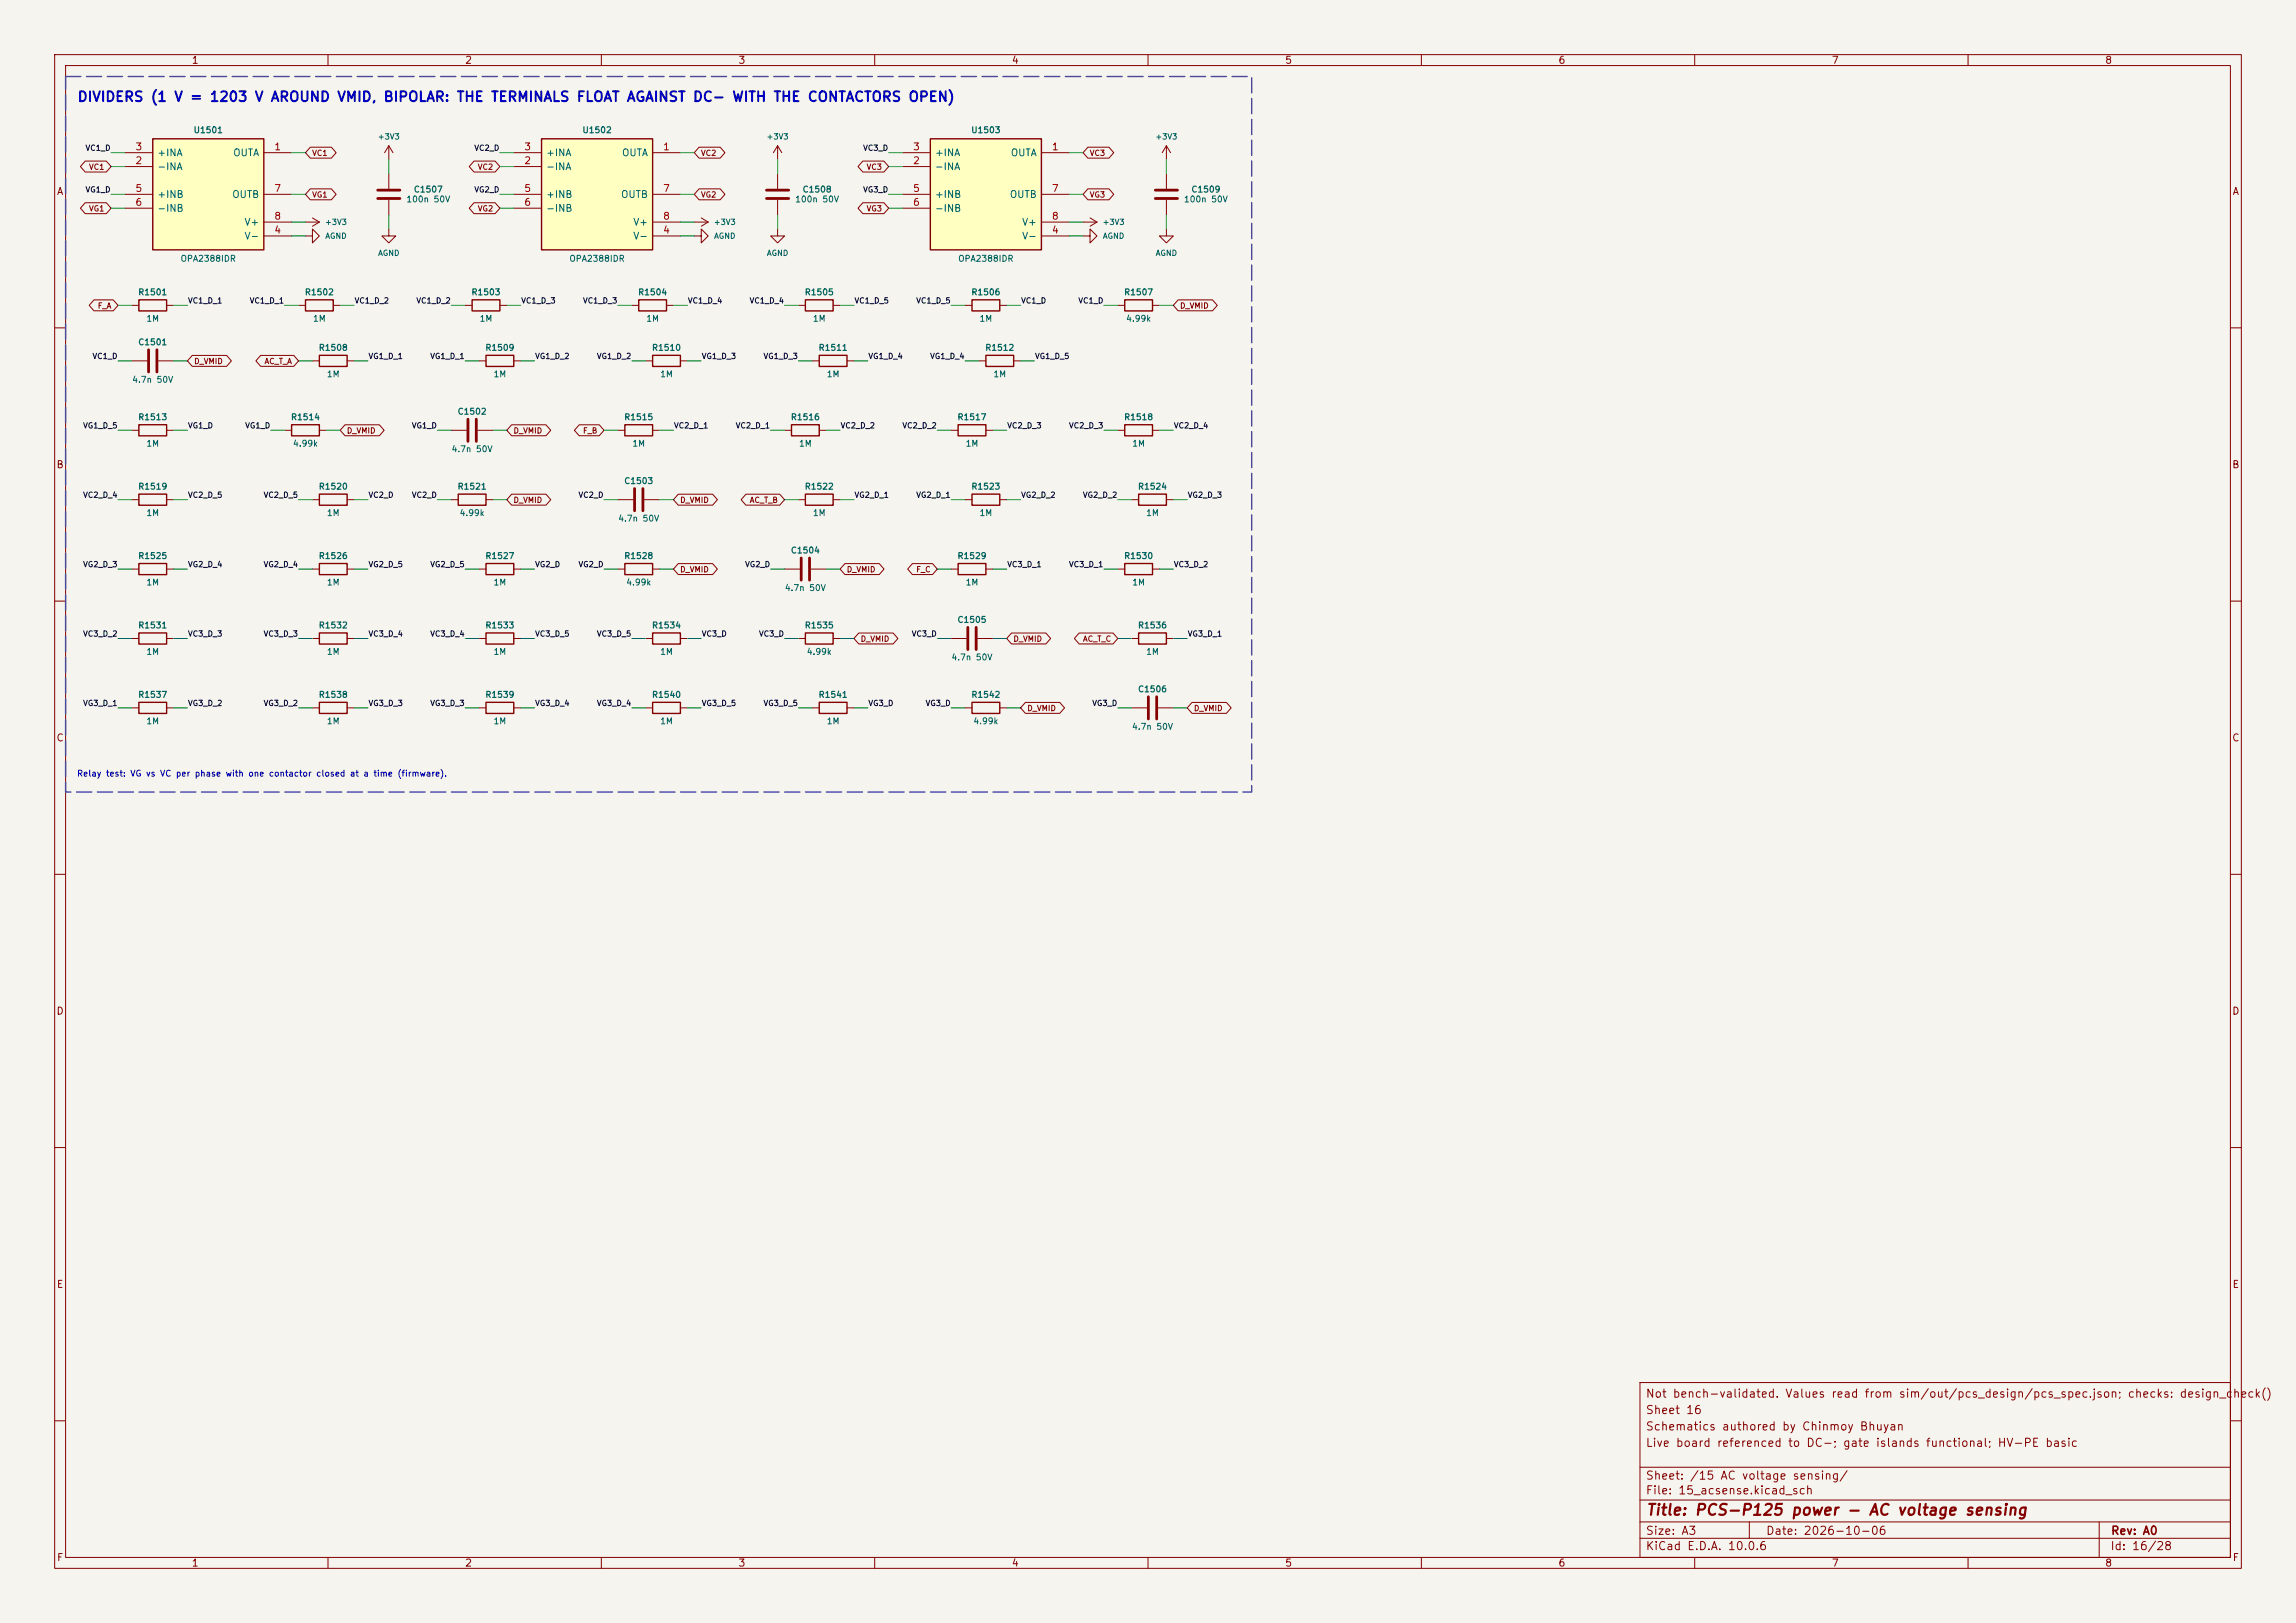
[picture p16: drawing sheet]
<svg xmlns="http://www.w3.org/2000/svg" width="420mm" height="297mm" viewBox="0 0 420 297" stroke-linecap="round" stroke-linejoin="round" font-family="sans-serif">
<defs><g id="words">
<text font-size="2" fill="#840000" x="301" y="277.8">Title: PCS-P125 power - AC voltage sensing</text>
<text font-size="1.8" fill="#0000c2" x="14.1" y="19.1">DIVIDERS (1 V = 1203 V AROUND VMID, BIPOLAR: THE TERMINALS FLOAT AGAINST DC- WITH THE CONTACTORS OPEN)</text>
<g font-size="1.5" fill="#840000">
<text x="300.9" y="256.1">Not bench-validated. Values read from sim/out/pcs_design/pcs_spec.json; checks: design_check()</text>
<text x="300.9" y="262.1">Schematics authored by Chinmoy Bhuyan</text>
<text x="300.9" y="259.1">Sheet 16</text>
<text x="300.9" y="265.1">Live board referenced to DC-; gate islands functional; HV-PE basic</text>
<text x="300.9" y="273.8">File: 15_acsense.kicad_sch</text>
<text x="300.9" y="271.1">Sheet: /15 AC voltage sensing/</text>
<text x="300.9" y="281.2">Size: A3</text>
<text x="322.9" y="281.2">Date: 2026-10-06</text>
<text x="386" y="281.2">Rev: A0</text>
<text x="300.9" y="284">KiCad E.D.A. 10.0.6</text>
<text x="385.9" y="284">Id: 16/28</text>
</g>
<g font-size="1.3" fill="#840000">
<text x="35" y="12">1</text>
<text x="85" y="12">2</text>
<text x="135" y="12">3</text>
<text x="185" y="12">4</text>
<text x="235" y="12">5</text>
<text x="285" y="12">6</text>
<text x="335" y="12">7</text>
<text x="385" y="12">8</text>
<text x="10.3" y="36">A</text>
<text x="408.3" y="36">A</text>
<text x="10.2" y="86">B</text>
<text x="408.2" y="86">B</text>
<text x="10.2" y="136">C</text>
<text x="408.2" y="136">C</text>
<text x="10.2" y="186">D</text>
<text x="408.2" y="186">D</text>
<text x="10.3" y="236">E</text>
<text x="408.3" y="236">E</text>
<text x="10.3" y="286">F</text>
<text x="35" y="287">1</text>
<text x="85" y="287">2</text>
<text x="135" y="287">3</text>
<text x="185" y="287">4</text>
<text x="235" y="287">5</text>
<text x="285" y="287">6</text>
<text x="335" y="287">7</text>
<text x="385" y="287">8</text>
<text x="408.3" y="286">F</text>
</g>
<g font-size="1.3" fill="#a90000">
<text x="24.7" y="27.8">3</text>
<text x="50.1" y="27.8">1</text>
<text x="95.8" y="27.8">3</text>
<text x="121.2" y="27.8">1</text>
<text x="166.9" y="27.8">3</text>
<text x="192.3" y="27.8">1</text>
<text x="24.7" y="30.3">2</text>
<text x="24.7" y="35.4">5</text>
<text x="50.1" y="35.4">7</text>
<text x="95.8" y="30.3">2</text>
<text x="95.8" y="35.4">5</text>
<text x="121.2" y="35.4">7</text>
<text x="166.9" y="30.3">2</text>
<text x="166.9" y="35.4">5</text>
<text x="192.3" y="35.4">7</text>
<text x="24.7" y="38">6</text>
<text x="50.1" y="40.5">8</text>
<text x="95.8" y="38">6</text>
<text x="121.2" y="40.5">8</text>
<text x="166.9" y="38">6</text>
<text x="192.3" y="40.5">8</text>
<text x="50.1" y="43">4</text>
<text x="121.2" y="43">4</text>
<text x="192.3" y="43">4</text>
</g>
<g font-size="1.3" fill="#006464">
<text x="28.7" y="28.9">+INA</text>
<text x="42.6" y="28.9">OUTA</text>
<text x="99.8" y="28.9">+INA</text>
<text x="113.7" y="28.9">OUTA</text>
<text x="170.9" y="28.9">+INA</text>
<text x="184.8" y="28.9">OUTA</text>
<text x="28.7" y="31.4">-INA</text>
<text x="99.8" y="31.4">-INA</text>
<text x="170.9" y="31.4">-INA</text>
<text x="28.7" y="36.5">+INB</text>
<text x="28.7" y="39.1">-INB</text>
<text x="42.4" y="36.5">OUTB</text>
<text x="44.6" y="41.6">V+</text>
<text x="99.8" y="36.5">+INB</text>
<text x="99.8" y="39.1">-INB</text>
<text x="113.5" y="36.5">OUTB</text>
<text x="115.7" y="41.6">V+</text>
<text x="170.9" y="36.5">+INB</text>
<text x="170.9" y="39.1">-INB</text>
<text x="184.6" y="36.5">OUTB</text>
<text x="186.8" y="41.6">V+</text>
<text x="44.6" y="44.1">V-</text>
<text x="115.7" y="44.1">V-</text>
<text x="186.8" y="44.1">V-</text>
</g>
<g font-size="1.1" fill="#006464">
<text x="35.3" y="24.6">U1501</text>
<text x="106.4" y="24.6">U1502</text>
<text x="177.6" y="24.6">U1503</text>
<text x="75.6" y="35.5">C1507</text>
<text x="146.7" y="35.5">C1508</text>
<text x="217.8" y="35.5">C1509</text>
<text x="74.2" y="37.3">100n 50V</text>
<text x="145.4" y="37.3">100n 50V</text>
<text x="216.5" y="37.3">100n 50V</text>
<text x="32.9" y="48.2">OPA2388IDR</text>
<text x="104.1" y="48.2">OPA2388IDR</text>
<text x="175.2" y="48.2">OPA2388IDR</text>
<text x="25.2" y="54.3">R1501</text>
<text x="26.7" y="59.1">1M</text>
<text x="55.7" y="54.3">R1502</text>
<text x="57.2" y="59.1">1M</text>
<text x="86.1" y="54.3">R1503</text>
<text x="87.6" y="59.1">1M</text>
<text x="116.6" y="54.3">R1504</text>
<text x="118.1" y="59.1">1M</text>
<text x="147.1" y="54.3">R1505</text>
<text x="148.6" y="59.1">1M</text>
<text x="177.6" y="54.3">R1506</text>
<text x="179.1" y="59.1">1M</text>
<text x="205.5" y="54.3">R1507</text>
<text x="205.9" y="59.1">4.99k</text>
<text x="25.2" y="63.4">C1501</text>
<text x="58.2" y="64.5">R1508</text>
<text x="88.7" y="64.5">R1509</text>
<text x="119.2" y="64.5">R1510</text>
<text x="149.6" y="64.5">R1511</text>
<text x="180.1" y="64.5">R1512</text>
<text x="24.1" y="70.3">4.7n 50V</text>
<text x="59.7" y="69.3">1M</text>
<text x="90.2" y="69.3">1M</text>
<text x="120.7" y="69.3">1M</text>
<text x="151.1" y="69.3">1M</text>
<text x="181.6" y="69.3">1M</text>
<text x="25.2" y="77.2">R1513</text>
<text x="53.1" y="77.2">R1514</text>
<text x="83.6" y="76.1">C1502</text>
<text x="114.1" y="77.2">R1515</text>
<text x="144.6" y="77.2">R1516</text>
<text x="175" y="77.2">R1517</text>
<text x="205.5" y="77.2">R1518</text>
<text x="26.7" y="82">1M</text>
<text x="53.5" y="82">4.99k</text>
<text x="82.5" y="83">4.7n 50V</text>
<text x="115.6" y="82">1M</text>
<text x="146.1" y="82">1M</text>
<text x="176.5" y="82">1M</text>
<text x="207" y="82">1M</text>
<text x="25.2" y="89.9">R1519</text>
<text x="58.2" y="89.9">R1520</text>
<text x="83.6" y="89.9">R1521</text>
<text x="114.1" y="88.8">C1503</text>
<text x="147.1" y="89.9">R1522</text>
<text x="177.6" y="89.9">R1523</text>
<text x="208.1" y="89.9">R1524</text>
<text x="26.7" y="94.7">1M</text>
<text x="59.7" y="94.7">1M</text>
<text x="84" y="94.7">4.99k</text>
<text x="113" y="95.7">4.7n 50V</text>
<text x="148.6" y="94.7">1M</text>
<text x="179.1" y="94.7">1M</text>
<text x="209.6" y="94.7">1M</text>
<text x="144.6" y="101.5">C1504</text>
<text x="25.2" y="102.6">R1525</text>
<text x="26.7" y="107.4">1M</text>
<text x="58.2" y="102.6">R1526</text>
<text x="59.7" y="107.4">1M</text>
<text x="88.7" y="102.6">R1527</text>
<text x="90.2" y="107.4">1M</text>
<text x="114.1" y="102.6">R1528</text>
<text x="114.5" y="107.4">4.99k</text>
<text x="175" y="102.6">R1529</text>
<text x="176.5" y="107.4">1M</text>
<text x="205.5" y="102.6">R1530</text>
<text x="207" y="107.4">1M</text>
<text x="143.5" y="108.4">4.7n 50V</text>
<text x="25.2" y="115.3">R1531</text>
<text x="58.2" y="115.3">R1532</text>
<text x="88.7" y="115.3">R1533</text>
<text x="119.2" y="115.3">R1534</text>
<text x="147.1" y="115.3">R1535</text>
<text x="175" y="114.2">C1505</text>
<text x="208.1" y="115.3">R1536</text>
<text x="26.7" y="120.1">1M</text>
<text x="59.7" y="120.1">1M</text>
<text x="90.2" y="120.1">1M</text>
<text x="120.7" y="120.1">1M</text>
<text x="147.5" y="120.1">4.99k</text>
<text x="173.9" y="121.1">4.7n 50V</text>
<text x="209.6" y="120.1">1M</text>
<text x="25.2" y="128">R1537</text>
<text x="58.2" y="128">R1538</text>
<text x="88.7" y="128">R1539</text>
<text x="119.2" y="128">R1540</text>
<text x="149.6" y="128">R1541</text>
<text x="177.6" y="128">R1542</text>
<text x="208.1" y="126.9">C1506</text>
<text x="26.7" y="132.8">1M</text>
<text x="59.7" y="132.8">1M</text>
<text x="90.2" y="132.8">1M</text>
<text x="120.7" y="132.8">1M</text>
<text x="151.1" y="132.8">1M</text>
<text x="178" y="132.8">4.99k</text>
<text x="207" y="133.8">4.7n 50V</text>
</g>
<text font-size="1.1" fill="#0000c2" x="14" y="142.4">Relay test: VG vs VC per phase with one contactor closed at a time (firmware).</text>
<g font-size="1" fill="#0f0f0f">
<text x="15.5" y="27.8">VC1_D</text>
<text x="86.7" y="27.8">VC2_D</text>
<text x="157.8" y="27.8">VC3_D</text>
<text x="15.5" y="35.5">VG1_D</text>
<text x="86.7" y="35.5">VG2_D</text>
<text x="157.8" y="35.5">VG3_D</text>
<text x="34.3" y="55.8">VC1_D_1</text>
<text x="45.6" y="55.8">VC1_D_1</text>
<text x="64.8" y="55.8">VC1_D_2</text>
<text x="76.1" y="55.8">VC1_D_2</text>
<text x="95.3" y="55.8">VC1_D_3</text>
<text x="106.5" y="55.8">VC1_D_3</text>
<text x="125.7" y="55.8">VC1_D_4</text>
<text x="137" y="55.8">VC1_D_4</text>
<text x="156.2" y="55.8">VC1_D_5</text>
<text x="167.5" y="55.8">VC1_D_5</text>
<text x="186.7" y="55.8">VC1_D</text>
<text x="197.2" y="55.8">VC1_D</text>
<text x="16.8" y="65.9">VC1_D</text>
<text x="67.3" y="65.9">VG1_D_1</text>
<text x="78.6" y="65.9">VG1_D_1</text>
<text x="97.8" y="65.9">VG1_D_2</text>
<text x="109.1" y="65.9">VG1_D_2</text>
<text x="128.3" y="65.9">VG1_D_3</text>
<text x="139.6" y="65.9">VG1_D_3</text>
<text x="158.8" y="65.9">VG1_D_4</text>
<text x="170" y="65.9">VG1_D_4</text>
<text x="189.2" y="65.9">VG1_D_5</text>
<text x="15.1" y="78.6">VG1_D_5</text>
<text x="34.3" y="78.6">VG1_D</text>
<text x="44.8" y="78.6">VG1_D</text>
<text x="75.2" y="78.6">VG1_D</text>
<text x="123.2" y="78.6">VC2_D_1</text>
<text x="134.5" y="78.6">VC2_D_1</text>
<text x="153.7" y="78.6">VC2_D_2</text>
<text x="165" y="78.6">VC2_D_2</text>
<text x="184.2" y="78.6">VC2_D_3</text>
<text x="195.4" y="78.6">VC2_D_3</text>
<text x="214.6" y="78.6">VC2_D_4</text>
<text x="15.1" y="91.3">VC2_D_4</text>
<text x="34.3" y="91.3">VC2_D_5</text>
<text x="48.1" y="91.3">VC2_D_5</text>
<text x="67.3" y="91.3">VC2_D</text>
<text x="75.2" y="91.3">VC2_D</text>
<text x="105.7" y="91.3">VC2_D</text>
<text x="156.2" y="91.3">VG2_D_1</text>
<text x="167.5" y="91.3">VG2_D_1</text>
<text x="186.7" y="91.3">VG2_D_2</text>
<text x="198" y="91.3">VG2_D_2</text>
<text x="217.2" y="91.3">VG2_D_3</text>
<text x="15.1" y="104">VG2_D_3</text>
<text x="34.3" y="104">VG2_D_4</text>
<text x="48.1" y="104">VG2_D_4</text>
<text x="67.3" y="104">VG2_D_5</text>
<text x="78.6" y="104">VG2_D_5</text>
<text x="97.8" y="104">VG2_D</text>
<text x="105.7" y="104">VG2_D</text>
<text x="136.2" y="104">VG2_D</text>
<text x="184.2" y="104">VC3_D_1</text>
<text x="195.4" y="104">VC3_D_1</text>
<text x="214.6" y="104">VC3_D_2</text>
<text x="15.1" y="116.7">VC3_D_2</text>
<text x="34.3" y="116.7">VC3_D_3</text>
<text x="48.1" y="116.7">VC3_D_3</text>
<text x="67.3" y="116.7">VC3_D_4</text>
<text x="78.6" y="116.7">VC3_D_4</text>
<text x="97.8" y="116.7">VC3_D_5</text>
<text x="109.1" y="116.7">VC3_D_5</text>
<text x="128.3" y="116.7">VC3_D</text>
<text x="138.7" y="116.7">VC3_D</text>
<text x="166.7" y="116.7">VC3_D</text>
<text x="217.2" y="116.7">VG3_D_1</text>
<text x="15.1" y="129.4">VG3_D_1</text>
<text x="34.3" y="129.4">VG3_D_2</text>
<text x="48.1" y="129.4">VG3_D_2</text>
<text x="67.3" y="129.4">VG3_D_3</text>
<text x="78.6" y="129.4">VG3_D_3</text>
<text x="97.8" y="129.4">VG3_D_4</text>
<text x="109.1" y="129.4">VG3_D_4</text>
<text x="128.3" y="129.4">VG3_D_5</text>
<text x="139.6" y="129.4">VG3_D_5</text>
<text x="158.8" y="129.4">VG3_D</text>
<text x="169.2" y="129.4">VG3_D</text>
<text x="199.7" y="129.4">VG3_D</text>
</g>
<g font-size="1" fill="#840000">
<text x="57" y="28.8">VC1</text>
<text x="128.1" y="28.8">VC2</text>
<text x="199.2" y="28.8">VC3</text>
<text x="16.2" y="31.3">VC1</text>
<text x="87.3" y="31.3">VC2</text>
<text x="158.4" y="31.3">VC3</text>
<text x="16.2" y="38.9">VG1</text>
<text x="57" y="36.4">VG1</text>
<text x="87.3" y="38.9">VG2</text>
<text x="128.1" y="36.4">VG2</text>
<text x="158.4" y="38.9">VG3</text>
<text x="199.2" y="36.4">VG3</text>
<text x="17.8" y="56.7">F_A</text>
<text x="215.8" y="56.7">D_VMID</text>
<text x="35.4" y="66.9">D_VMID</text>
<text x="48.3" y="66.9">AC_T_A</text>
<text x="63.4" y="79.6">D_VMID</text>
<text x="93.8" y="79.6">D_VMID</text>
<text x="106.5" y="79.6">F_B</text>
<text x="93.8" y="92.3">D_VMID</text>
<text x="124.3" y="92.3">D_VMID</text>
<text x="137" y="92.3">AC_T_B</text>
<text x="124.3" y="105">D_VMID</text>
<text x="154.8" y="105">D_VMID</text>
<text x="167.5" y="105">F_C</text>
<text x="157.3" y="117.7">D_VMID</text>
<text x="185.3" y="117.7">D_VMID</text>
<text x="198" y="117.7">AC_T_C</text>
<text x="187.8" y="130.4">D_VMID</text>
<text x="218.3" y="130.4">D_VMID</text>
</g>
<g font-size="1" fill="#006464">
<text x="69" y="25.8">+3V3</text>
<text x="140.1" y="25.8">+3V3</text>
<text x="211.3" y="25.8">+3V3</text>
<text x="59.4" y="41.4">+3V3</text>
<text x="130.5" y="41.4">+3V3</text>
<text x="201.6" y="41.4">+3V3</text>
<text x="59.4" y="43.9">AGND</text>
<text x="69.1" y="47.1">AGND</text>
<text x="130.5" y="43.9">AGND</text>
<text x="140.2" y="47.1">AGND</text>
<text x="201.6" y="43.9">AGND</text>
<text x="211.3" y="47.1">AGND</text>
</g>
</g></defs>
<path d="M0 0h420v297h-420z" fill="#f5f4ef" stroke="#f5f4ef" stroke-width=".18"/>
<g fill="none" stroke="#840000" stroke-width=".18">
<path d="M10 10h400v277h-400zM12 12h396v273h-396zM60 10v2M110 10v2M160 10v2M210 10v2M260 10v2M310 10v2M360 10v2M85.1 55.9h1.3M91.4 55.9h1.3M146 55.9h1.3"/>
<path d="M152.4 55.9h1.3M10 60h2M87.6 66h1.3M94 66h1.2M113 78.7h1.3M119.4 78.7h1.2M174 78.7h1.3M180.3 78.7h1.3M408 60h2M207 91.4h1.3M213.4 91.4h1.2M10 110h2"/>
<path d="M207 116.8h1.3M213.4 116.8h1.2M408 110h2M176.5 129.5h1.3M182.9 129.5h1.2M207 129.5h2.8M211.8 129.5h2.8M10 160h2M408 160h2M10 210h2M408 210h2M300 253h108v32h-108z"/>
<path d="M10 260h2M300 278.5h108M300 274.5h108M300 268.5h108M320 278.5v3M384 278.5v6.5M408 260h2M60 285v2M110 285v2M160 285v2M210 285v2M260 285v2"/>
<path d="M300 281.5h108M310 285v2M360 285v2"/>
</g>
<path d="M86.4 54.9h5v2h-5zM147.3 54.9h5.1v2h-5.1zM88.9 65h5.1v2.1h-5.1zM114.3 77.7h5.1v2.1h-5.1zM175.3 77.7h5v2.1h-5zM208.3 90.4h5.1v2.1h-5.1zM208.3 115.8h5.1v2.1h-5.1zM177.8 128.5h5.1v2.1h-5.1z" fill="none" stroke="#840000" stroke-width=".25"/>
<path d="M210.1 127.5v4.1M211.6 127.5v4.1" fill="none" stroke="#840000" stroke-width=".51"/>
<path d="M170.2 25.4h20.3v20.3h-20.3z" fill="#ffffc2"/>
<path d="M170.2 25.4h20.3v20.3h-20.3zM147.3 90.4h5.1v2.1h-5.1zM147.3 115.8h5.1v2.1h-5.1zM175.3 103.1h5v2.1h-5zM149.9 128.5h5v2.1h-5z" fill="none" stroke="#840000" stroke-width=".25"/>
<g fill="none" stroke="#840000" stroke-width=".18">
<path d="M142.2 26.7l-.7 1.2M142.2 26.7l.8 1.2M142.2 26.7v2.5M165.1 27.9h5.1M165.1 30.5h5.1M165.1 35.6h5.1M165.1 38.1h5.1M190.5 27.9h5.1M190.5 35.6h5.1M213.4 31.8v2.7M213.4 36.6v2.8M71.1 41.9v1.3h1.3l-1.3 1.3-1.3-1.3h1.3"/>
<path d="M190.5 43.2h5.1M190.5 40.6h5.1M213.4 41.9v1.3h1.2l-1.2 1.3-1.3-1.3h1.3M146 91.4h1.3M152.4 91.4h1.3M143.5 104.1h2.8M146 116.8h1.3M148.3 104.1h2.8M152.4 116.8h1.3M174 104.1h1.3M174 116.8h2.8M178.8 116.8h2.8"/>
<path d="M180.3 104.1h1.3M148.6 129.5h1.3M154.9 129.5h1.3"/>
</g>
<path d="M211.3 34.8h4.1M211.3 36.3h4.1M146.6 102.1v4.1M148.1 102.1v4.1M177 114.8v4.1M178.6 114.8v4.1" fill="none" stroke="#840000" stroke-width=".51"/>
<path d="M27.9 25.4h20.4v20.3h-20.4z" fill="#ffffc2"/>
<path d="M27.9 25.4h20.4v20.3h-20.4zM177.8 90.4h5.1v2.1h-5.1z" fill="none" stroke="#840000" stroke-width=".25"/>
<g fill="none" stroke="#840000" stroke-width=".18">
<path d="M22.9 27.9h5M22.9 30.5h5M22.9 35.6h5M22.9 38.1h5M48.3 27.9h5M48.3 35.6h5M213.4 26.7l-.8 1.2M213.4 26.7l.7 1.2M213.4 26.7v2.5M48.3 43.2h5M48.3 40.6h5M176.5 91.4h1.3"/>
<path d="M182.9 91.4h1.2"/>
</g>
<path d="M99.1 25.4h20.3v20.3h-20.3z" fill="#ffffc2"/>
<g fill="none" stroke="#840000" stroke-width=".25">
<path d="M99.1 25.4h20.3v20.3h-20.3zM25.4 54.9h5.1v2h-5.1zM55.9 54.9h5.1v2h-5.1zM116.8 54.9h5.1v2h-5.1zM177.8 54.9h5.1v2h-5.1zM205.7 54.9h5.1v2h-5.1zM25.4 77.7h5.1v2.1h-5.1zM53.3 77.7h5.1v2.1h-5.1zM58.4 65h5.1v2.1h-5.1zM119.4 65h5.1v2.1h-5.1zM144.8 77.7h5.1v2.1h-5.1zM149.9 65h5v2.1h-5z"/>
<path d="M180.3 65h5.1v2.1h-5.1zM205.7 77.7h5.1v2.1h-5.1zM25.4 90.4h5.1v2.1h-5.1zM58.4 90.4h5.1v2.1h-5.1zM83.8 90.4h5.1v2.1h-5.1zM25.4 115.8h5.1v2.1h-5.1zM25.4 103.1h5.1v2.1h-5.1zM58.4 115.8h5.1v2.1h-5.1zM58.4 103.1h5.1v2.1h-5.1zM88.9 103.1h5.1v2.1h-5.1zM88.9 115.8h5.1v2.1h-5.1zM114.3 103.1h5.1v2.1h-5.1z"/>
<path d="M119.4 115.8h5.1v2.1h-5.1zM205.7 103.1h5.1v2.1h-5.1zM25.4 128.5h5.1v2.1h-5.1zM58.4 128.5h5.1v2.1h-5.1zM88.9 128.5h5.1v2.1h-5.1zM119.4 128.5h5.1v2.1h-5.1z"/>
</g>
<g fill="none" stroke="#840000" stroke-width=".18">
<path d="M15.6 29.5h3.8l.9 1-.9 1h-3.8l-.9-1zM15.6 37.1h3.8l.9 1-.9 1h-3.8l-.9-1zM56.8 26.9h3.8l.9 1-.9 1h-3.8l-.9-1zM56.8 34.6h3.8l.9 1-.9 1h-3.8l-.9-1zM57.1 39.9l1.3 .7M71.1 26.7l-.7 1.2M71.1 26.7l.8 1.2M71.1 26.7v2.5M71.1 31.8v2.7M71.1 36.6v2.8M86.7 37.1h3.9l.8 1-.8 1h-3.9l-.9-1zM86.7 29.5h3.9l.8 1-.8 1h-3.9l-.9-1z"/>
<path d="M94 27.9h5.1M94 30.5h5.1M94 35.6h5.1M94 38.1h5.1M119.4 27.9h5.1M119.4 35.6h5.1M127.9 34.6h3.8l.9 1-.9 1h-3.8l-.9-1zM127.9 26.9h3.8l.9 1-.9 1h-3.8l-.9-1zM128.3 39.9l1.2 .7M142.2 31.8v2.7M142.2 36.6v2.8M157.8 37.1h3.9l.9 1-.9 1h-3.9l-.8-1z"/>
<path d="M157.8 29.5h3.9l.9 1-.9 1h-3.9l-.8-1zM199 26.9h3.9l.8 1-.8 1h-3.9l-.9-1zM199 34.6h3.9l.8 1-.8 1h-3.9l-.9-1zM199.4 39.9l1.3 .7M17.2 54.9h3.5l.9 1-.9 1h-3.5l-.9-1zM24.1 55.9h1.3M30.5 55.9h1.2M54.6 55.9h1.3M55.9 43.2h1.2v-1.3l1.3 1.3-1.3 1.3v-1.3M55.9 40.6h2.5M58.4 40.6l-1.3 .8M61 55.9h1.2"/>
<path d="M115.6 55.9h1.2M119.4 43.2h5.1M119.4 40.6h5.1M121.9 55.9h1.3M127 43.2h1.3v-1.3l1.2 1.3-1.2 1.3v-1.3M127 40.6h2.5M129.5 40.6l-1.2 .8M142.2 41.9v1.3h1.3l-1.3 1.3-1.2-1.3h1.2M176.5 55.9h1.3M182.9 55.9h1.2M198.1 43.2h1.3v-1.3l1.3 1.3-1.3 1.3v-1.3M198.1 40.6h2.6"/>
<path d="M200.7 40.6l-1.3 .8M204.5 55.9h1.2M210.8 55.9h1.3M215.5 54.9h6.3l.9 1-.9 1h-6.3l-.9-1zM24.1 78.7h1.3M24.1 66h2.8M29 66h2.7M30.5 78.7h1.2M35.2 65h6.3l.8 1-.8 1h-6.3l-.9-1zM47.7 65h6l.9 1-.9 1h-6l-.9-1zM52.1 78.7h1.2M57.1 66h1.3"/>
<path d="M58.4 78.7h1.3M63.1 77.7h6.3l.9 1-.9 1h-6.3l-.9-1zM63.5 66h1.3M82.5 78.7h2.8M87.4 78.7h2.8M93.6 77.7h6.3l.8 1-.8 1h-6.3l-.9-1zM105.9 77.7h3.7l.9 1-.9 1h-3.7l-.8-1zM118.1 66h1.3M124.5 66h1.2M143.5 78.7h1.3M148.6 66h1.3M149.9 78.7h1.2"/>
<path d="M154.9 66h1.3M179.1 66h1.2M185.4 66h1.3M204.5 78.7h1.2M210.8 78.7h1.3M24.1 91.4h1.3M30.5 91.4h1.2M57.1 91.4h1.3M63.5 91.4h1.3M82.5 91.4h1.3M88.9 91.4h1.3M93.6 90.4h6.3l.8 1-.8 1h-6.3l-.9-1z"/>
<path d="M113 91.4h2.8M117.9 91.4h2.7M124.1 90.4h6.3l.8 1-.8 1h-6.3l-.9-1zM136.4 90.4h6.2l.9 1-.9 1h-6.2l-.8-1zM24.1 116.8h1.3M24.1 104.1h1.3M30.5 116.8h1.2M30.5 104.1h1.2M57.1 116.8h1.3M57.1 104.1h1.3M63.5 116.8h1.3M63.5 104.1h1.3"/>
<path d="M87.6 116.8h1.3M87.6 104.1h1.3M94 116.8h1.2M94 104.1h1.2M113 104.1h1.3M118.1 116.8h1.3M119.4 104.1h1.2M124.1 103.1h6.3l.8 1-.8 1h-6.3l-.9-1zM124.5 116.8h1.2M154.5 103.1h6.3l.9 1-.9 1h-6.3l-.8-1zM157.1 115.8h6.3l.8 1-.8 1h-6.3l-.9-1zM166.9 103.1h3.7l.8 1-.8 1h-3.7l-.9-1z"/>
<path d="M185 115.8h6.3l.9 1-.9 1h-6.3l-.9-1zM197.4 115.8h6.2l.9 1-.9 1h-6.2l-.9-1zM204.5 104.1h1.2M210.8 104.1h1.3M24.1 129.5h1.3M30.5 129.5h1.2M57.1 129.5h1.3M63.5 129.5h1.3M87.6 129.5h1.3M94 129.5h1.2M118.1 129.5h1.3M124.5 129.5h1.2"/>
<path d="M187.6 128.5h6.3l.8 1-.8 1h-6.3l-.9-1zM218 128.5h6.3l.9 1-.9 1h-6.3l-.8-1z"/>
</g>
<path d="M69.1 34.8h4.1M69.1 36.3h4.1M140.2 34.8h4.1M140.2 36.3h4.1M27.2 64v4.1M28.7 64v4.1M85.6 76.7v4.1M87.1 76.7v4.1M116.1 89.4v4.1M117.6 89.4v4.1" fill="none" stroke="#840000" stroke-width=".51"/>
<g fill="none" stroke="#009600" stroke-width=".18">
<path d="M20.3 27.9h2.6M20.3 38.1h2.6M20.3 30.5h2.6M20.3 35.6h2.6M53.3 27.9h2.6M53.3 35.6h2.6M71.1 29.2v2.6M71.1 39.4v2.5M91.4 27.9h2.6M91.4 38.1h2.6M91.4 30.5h2.6M91.4 35.6h2.6"/>
<path d="M124.5 27.9h2.5M124.5 35.6h2.5M142.2 29.2v2.6M142.2 39.4v2.5M162.6 27.9h2.5M162.6 38.1h2.5M162.6 30.5h2.5M162.6 35.6h2.5M195.6 27.9h2.5M195.6 35.6h2.5M213.4 29.2v2.6M213.4 39.4v2.5"/>
<path d="M21.6 55.9h2.5M31.7 55.9h2.6M52.1 55.9h2.5M53.3 40.6h2.6M53.3 43.2h2.6M62.2 55.9h2.6M82.5 55.9h2.6M92.7 55.9h2.5M113 55.9h2.6M123.2 55.9h2.5M124.5 40.6h2.5M124.5 43.2h2.5"/>
<path d="M143.5 55.9h2.5M153.7 55.9h2.5M174 55.9h2.5M184.1 55.9h2.6M195.6 40.6h2.5M195.6 43.2h2.5M201.9 55.9h2.6M212.1 55.9h2.5M21.6 66h2.5M21.6 78.7h2.5M31.7 66h2.6M31.7 78.7h2.6"/>
<path d="M49.5 78.7h2.6M54.6 66h2.5M59.7 78.7h2.5M64.8 66h2.5M80 78.7h2.5M85.1 66h2.5M90.2 78.7h2.5M95.2 66h2.6M110.5 78.7h2.5M115.6 66h2.5M120.6 78.7h2.6M125.7 66h2.6"/>
<path d="M141 78.7h2.5M146 66h2.6M151.1 78.7h2.6M156.2 66h2.5M171.4 78.7h2.6M176.5 66h2.6M181.6 78.7h2.5M186.7 66h2.5M201.9 78.7h2.6M212.1 78.7h2.5M21.6 91.4h2.5M31.7 91.4h2.6"/>
<path d="M54.6 91.4h2.5M64.8 91.4h2.5M80 91.4h2.5M90.2 91.4h2.5M110.5 91.4h2.5M120.6 91.4h2.6M143.5 91.4h2.5M153.7 91.4h2.5M174 91.4h2.5M184.1 91.4h2.6M204.5 91.4h2.5M214.6 91.4h2.6"/>
<path d="M21.6 116.8h2.5M21.6 104.1h2.5M31.7 116.8h2.6M31.7 104.1h2.6M54.6 116.8h2.5M54.6 104.1h2.5M64.8 116.8h2.5M64.8 104.1h2.5M85.1 116.8h2.5M85.1 104.1h2.5M95.2 116.8h2.6M95.2 104.1h2.6"/>
<path d="M110.5 104.1h2.5M115.6 116.8h2.5M120.6 104.1h2.6M125.7 116.8h2.6M141 104.1h2.5M143.5 116.8h2.5M151.1 104.1h2.6M153.7 116.8h2.5M171.4 116.8h2.6M171.4 104.1h2.6M181.6 116.8h2.5M181.6 104.1h2.5"/>
<path d="M201.9 104.1h2.6M204.5 116.8h2.5M212.1 104.1h2.5M214.6 116.8h2.6M21.6 129.5h2.5M31.7 129.5h2.6M54.6 129.5h2.5M64.8 129.5h2.5M85.1 129.5h2.5M95.2 129.5h2.6M115.6 129.5h2.5M125.7 129.5h2.6"/>
<path d="M146 129.5h2.6M156.2 129.5h2.5M174 129.5h2.5M184.1 129.5h2.6M204.5 129.5h2.5M214.6 129.5h2.6"/>
</g>
<path d="M12 14h217v130.9h-217z" fill="none" stroke="#4848a0" stroke-width=".25" stroke-dasharray="2.8 1"/>
<use href="#words"/>
</svg>
